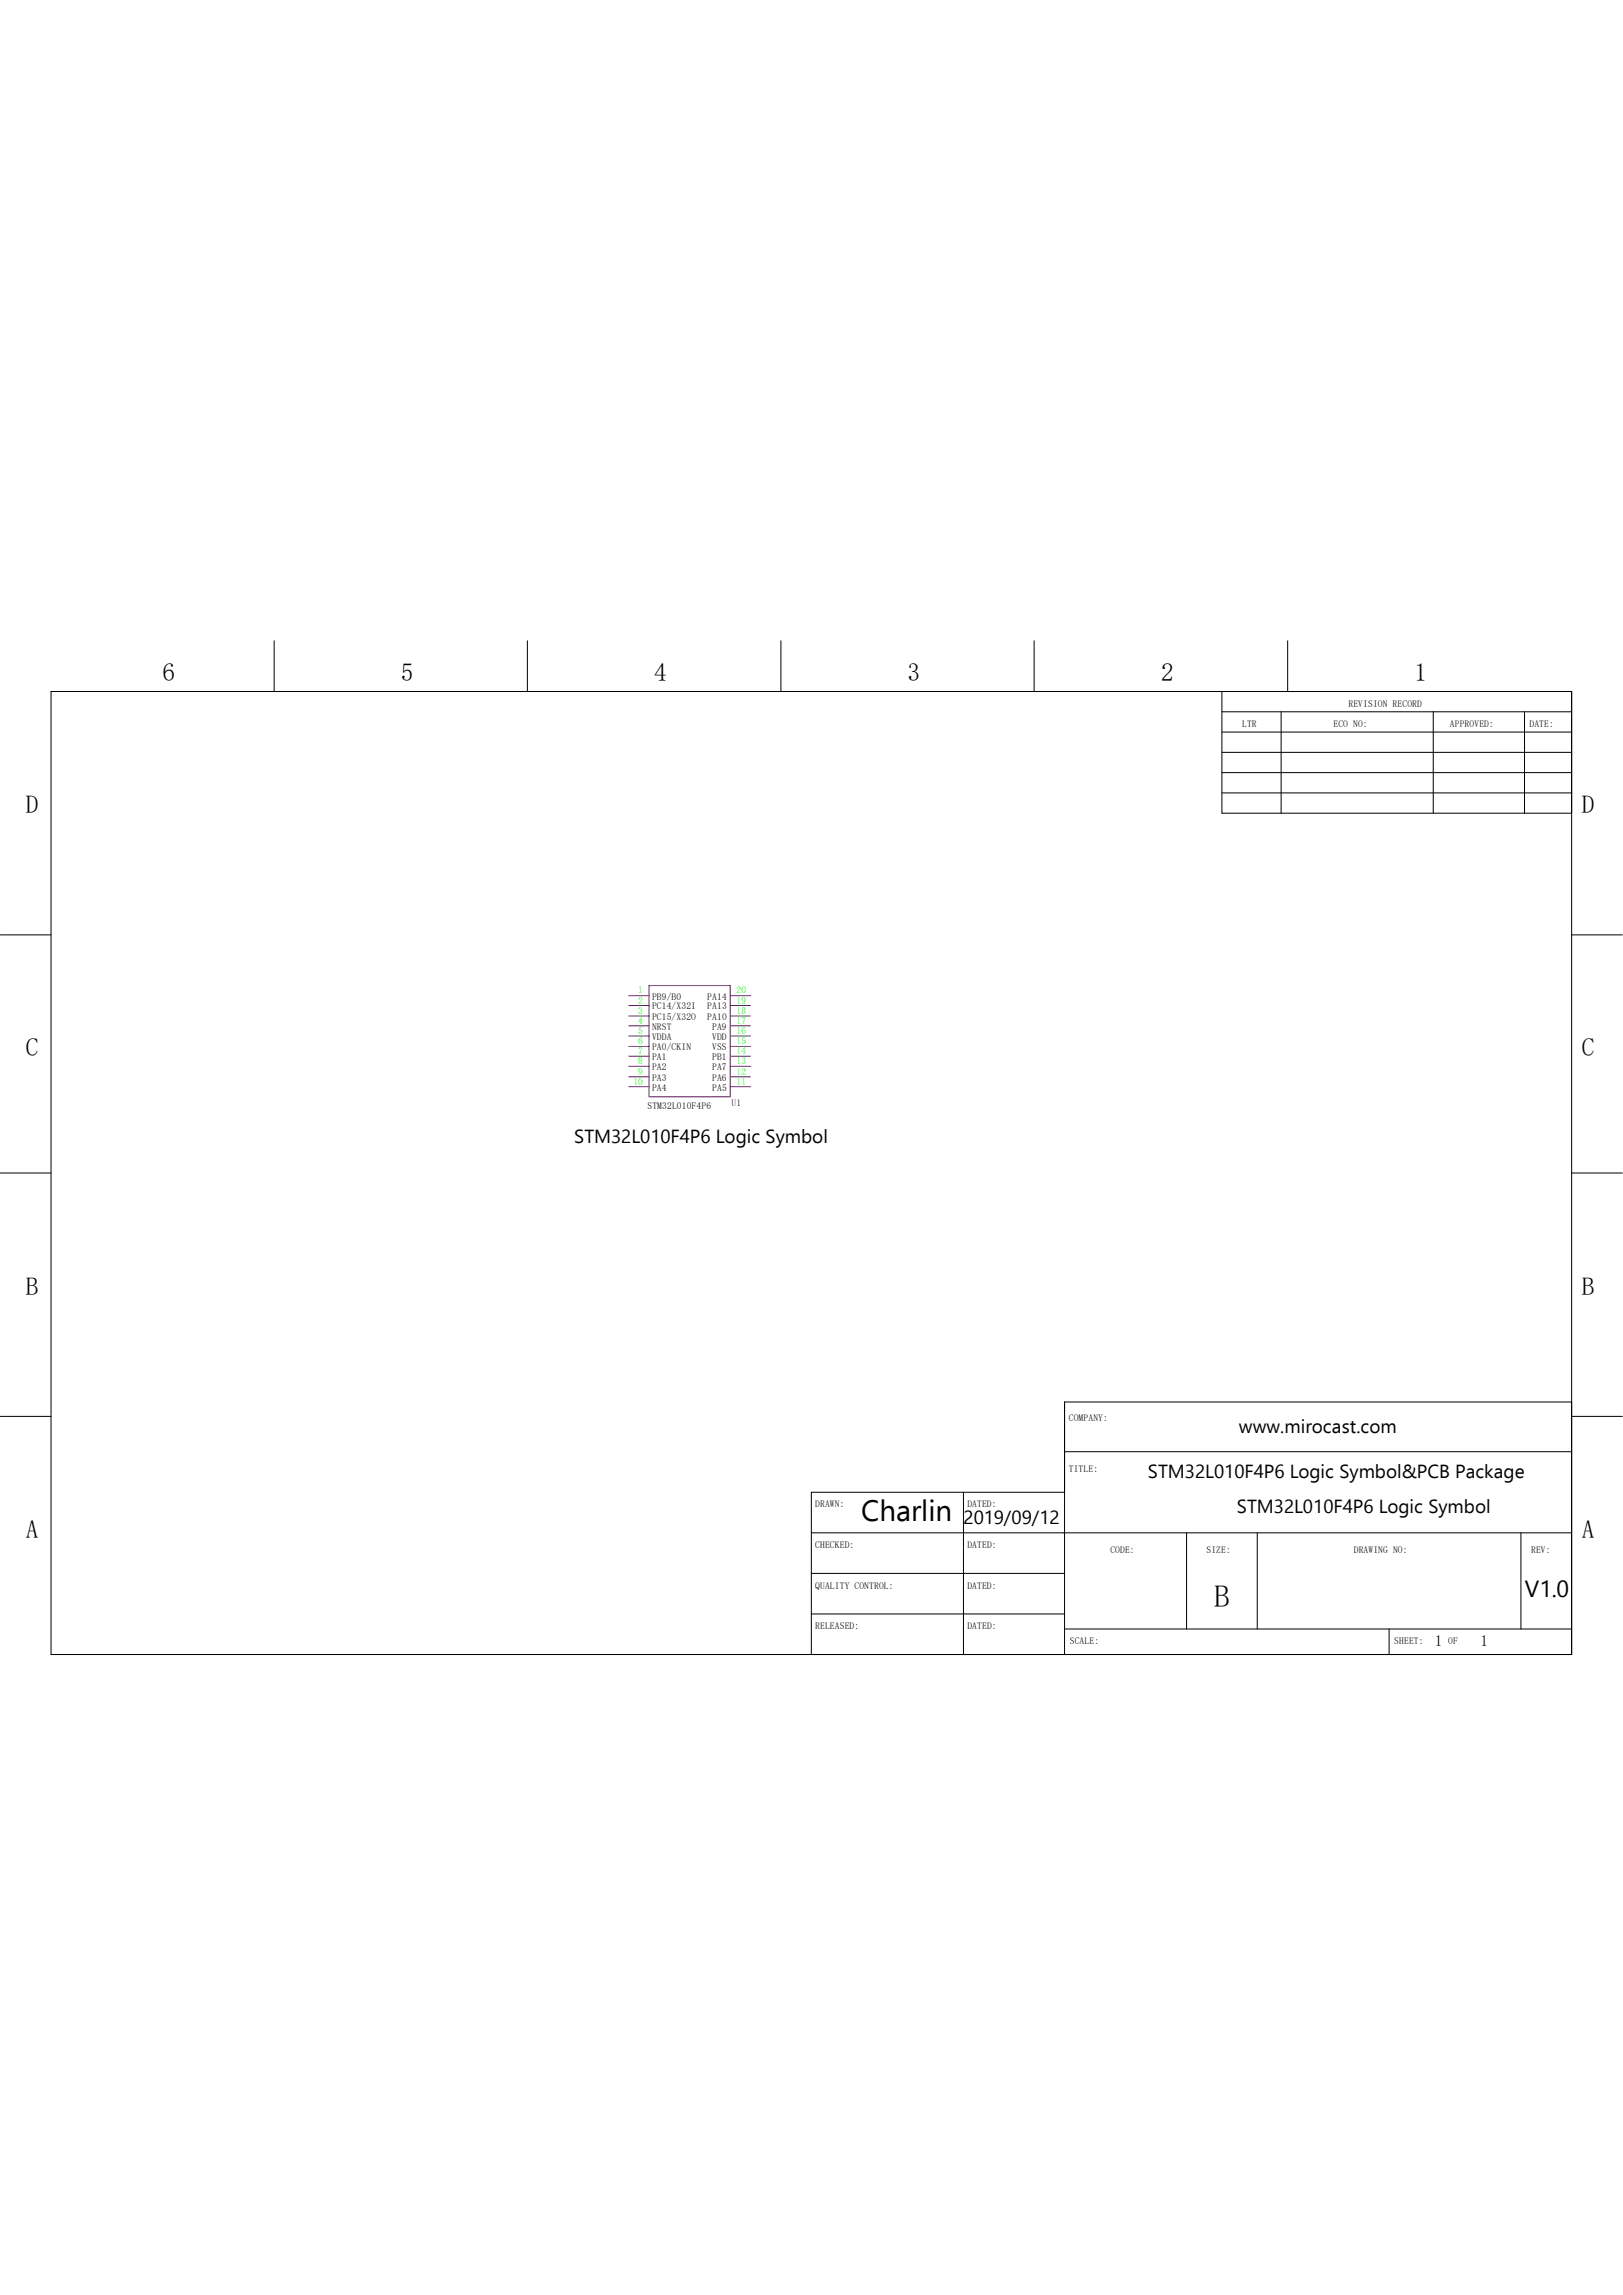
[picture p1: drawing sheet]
<svg xmlns="http://www.w3.org/2000/svg" width="210mm" height="297mm" viewBox="0 0 210 297" stroke-linecap="round" stroke-linejoin="round" font-family="sans-serif">
<defs><g id="words">
<text font-size="4" x="157.1" y="208">B</text>
<text font-size="3.8" x="111.4" y="196.9">Charlin</text>
<g font-size="3.3">
<text x="21" y="88.2">6</text>
<text x="51.9" y="88.2">5</text>
<text x="84.7" y="88.2">4</text>
<text x="117.4" y="88.2">3</text>
<text x="150.2" y="88.2">2</text>
<text x="183" y="88.2">1</text>
<text x="3.3" y="105.2">D</text>
<text x="204.7" y="105.2">D</text>
<text x="3.3" y="136.7">C</text>
<text x="204.7" y="136.7">C</text>
<text x="3.3" y="167.6">B</text>
<text x="204.7" y="167.6">B</text>
<text x="3.3" y="199">A</text>
<text x="204.7" y="199">A</text>
</g>
<text font-size="3" x="197.3" y="206.7">V1.0</text>
<g font-size="2.5">
<text x="74.3" y="147.9">STM32L010F4P6 Logic Symbol</text>
<text x="160.3" y="185.5">www.mirocast.com</text>
<text x="148.5" y="191.3">STM32L010F4P6 Logic Symbol&amp;PCB Package</text>
<text x="124.7" y="197.3">2019/09/12</text>
<text x="160.1" y="195.7">STM32L010F4P6 Logic Symbol</text>
</g>
<g font-size="2">
<text x="185.7" y="213">1</text>
<text x="191.6" y="213">1</text>
</g>
<g font-size="1.2">
<text x="160.7" y="94.1">LTR</text>
<text x="172.6" y="94.1">ECO NO:</text>
<text x="174.5" y="91.5">REVISION RECORD</text>
<text x="187.6" y="94.1">APPROVED:</text>
<text x="197.9" y="94.1">DATE:</text>
<text x="84.4" y="129.4">PB9/B0</text>
<text x="84.4" y="130.6">PC14/X32I</text>
<text x="84.4" y="132">PC15/X32O</text>
<text x="91.5" y="132">PA10</text>
<text x="91.5" y="130.6">PA13</text>
<text x="91.5" y="129.4">PA14</text>
<text x="84.4" y="133.3">NRST</text>
<text x="84.4" y="134.6">VDDA</text>
<text x="84.4" y="135.9">PA0/CKIN</text>
<text x="84.4" y="137.2">PA1</text>
<text x="92.2" y="137.2">PB1</text>
<text x="92.2" y="135.9">VSS</text>
<text x="92.2" y="134.6">VDD</text>
<text x="92.2" y="133.3">PA9</text>
<text x="83.8" y="143.6">STM32L010F4P6</text>
<text x="84.4" y="138.5">PA2</text>
<text x="84.4" y="139.9">PA3</text>
<text x="84.4" y="141.1">PA4</text>
<text x="92.2" y="141.1">PA5</text>
<text x="92.2" y="139.9">PA6</text>
<text x="92.2" y="138.5">PA7</text>
<text x="138.3" y="183.9">COMPANY:</text>
<text x="138.3" y="190.5">TITLE:</text>
<text x="105.5" y="195.1">DRAWN:</text>
<text x="125.2" y="195.1">DATED:</text>
<text x="105.5" y="200.3">CHECKED:</text>
<text x="125.2" y="200.3">DATED:</text>
<text x="143.7" y="201">CODE:</text>
<text x="156.1" y="201">SIZE:</text>
<text x="175.2" y="201">DRAWING NO:</text>
<text x="198.1" y="201">REV:</text>
<text x="105.5" y="205.6">QUALITY CONTROL:</text>
<text x="125.2" y="205.6">DATED:</text>
<text x="105.5" y="210.8">RELEASED:</text>
<text x="125.2" y="210.8">DATED:</text>
<text x="138.4" y="212.8">SCALE:</text>
<text x="180.4" y="212.8">SHEET:</text>
<text x="187.4" y="212.8">OF</text>
</g>
<g font-size="1.2" fill="#0f0">
<text x="82.6" y="128.6">1</text>
<text x="82.6" y="129.9">2</text>
<text x="82.6" y="131.2">3</text>
<text x="95.3" y="131.2">18</text>
<text x="95.3" y="129.9">19</text>
<text x="95.3" y="128.6">20</text>
<text x="82.6" y="132.5">4</text>
<text x="82.6" y="133.8">5</text>
<text x="82.6" y="135.1">6</text>
<text x="82.6" y="136.4">7</text>
<text x="82.6" y="137.8">8</text>
<text x="95.3" y="137.8">13</text>
<text x="95.3" y="136.4">14</text>
<text x="95.3" y="135.1">15</text>
<text x="95.3" y="133.8">16</text>
<text x="95.3" y="132.5">17</text>
<text x="82" y="140.4">10</text>
<text x="82.6" y="139.1">9</text>
<text x="95.3" y="140.4">11</text>
<text x="95.3" y="139.1">12</text>
</g>
<text font-size="1.2" fill="#000080" x="94.7" y="143.1">U1</text>
</g></defs>
<g fill="none" stroke="#800080" stroke-width=".13">
<path d="M81.4 128.9h2.6M81.4 130.1h2.6M81.4 131.5h2.6M81.4 132.8h2.6M81.4 134.1h2.6M81.4 135.4h2.6M81.4 136.7h2.6M81.4 138h2.6M81.4 139.4h2.6M84 127.6h10.5v14.3h-10.5zM94.5 128.9h2.6M94.5 130.1h2.6"/>
<path d="M94.5 131.5h2.6M94.5 132.8h2.6M94.5 134.1h2.6M94.5 135.4h2.6M94.5 136.7h2.6M94.5 138h2.6M94.5 139.4h2.6M81.4 140.6h2.6M94.5 140.6h2.6"/>
</g>
<g fill="none" stroke="#000" stroke-width=".13">
<path d="M6.6 89.5h196.8v124.6h-196.8zM35.5 82.9v6.6M68.2 82.9v6.6M101 82.9v6.6M133.8 82.9v6.6M158.1 92.1h45.3M158.1 94.7h45.3M158.1 100h45.3M158.1 89.5v15.7h45.3M158.1 97.4h45.3M165.8 92.1v13.1M166.6 82.9v6.6"/>
<path d="M185.5 92.1v13.1M197.3 92.1v13.1M158.1 102.6h45.3M0 121h6.6M203.4 121h6.5M0 151.8h6.6M203.4 151.8h6.5M0 183.3h6.6M105 198.4h98.4M124.7 193.1v21M137.8 187.9h65.6M137.8 193.1h-32.8v21"/>
<path d="M153.5 198.4v12.4M162.7 198.4v12.4M196.8 198.4v12.4M203.4 181.4h-65.6v32.7M203.4 183.3h6.5M105 203.6h32.8M105 208.9h32.8M137.8 210.8h65.6M179.7 210.8v3.3"/>
</g>
<use href="#words"/>
</svg>
